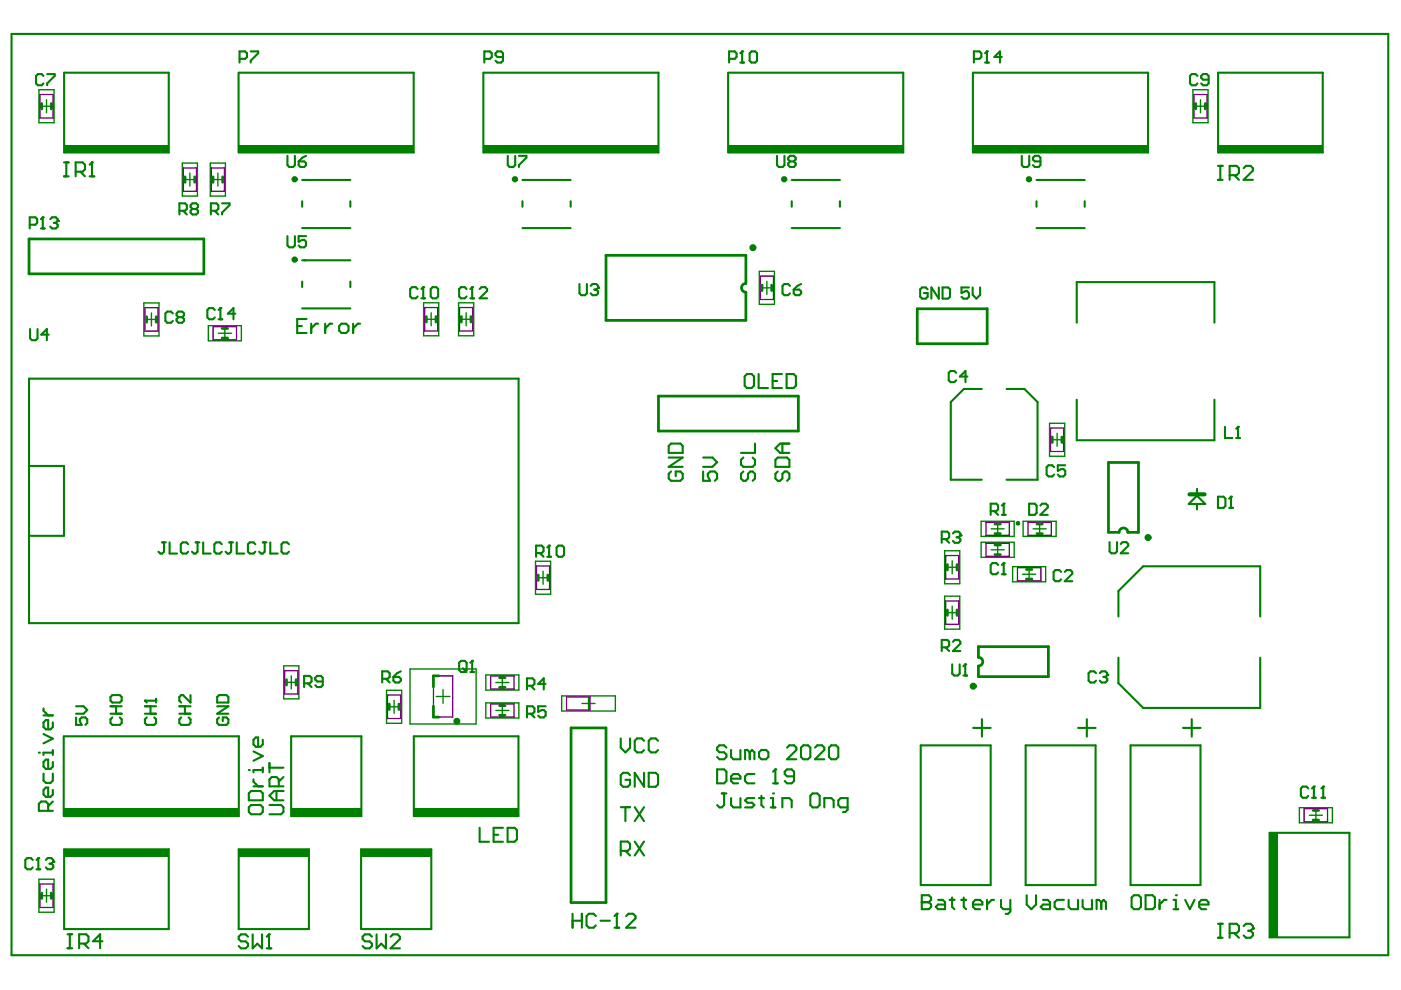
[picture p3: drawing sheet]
<svg xmlns="http://www.w3.org/2000/svg" width="297mm" height="210mm" viewBox="0 0 297 210" stroke-linecap="round" stroke-linejoin="round" font-family="sans-serif">
<g fill="none" stroke="#008000" stroke-width=".29">
<path d="M8.3 19h3.2v7h-3.2zM252.9 19h3.2v7h-3.2zM8.5 22.5h2.7M9.9 21.1v2.8M38.7 34.6h3.2v7h-3.2zM38.9 38.1h2.7M40.3 36.7v2.8M44.6 34.6h3.2v7h-3.2zM44.8 38.1h2.8M46.2 36.7v2.8M253.1 22.5h2.8M254.5 21.1v2.8"/>
<path d="M161 57.5h3.2v7h-3.2zM162.6 59.6v2.8M30.5 64.2h3.2v7h-3.2zM30.7 67.7h2.8M32.1 66.3v2.8M44.2 69.1h7v3.2h-7zM46.3 70.7h2.8M47.7 69.3v2.7M89.8 64.2h3.2v7h-3.2zM90 67.7h2.8M91.4 66.3v2.8M97.2 64.2h3.2v7h-3.2z"/>
<path d="M97.4 67.7h2.8M98.8 66.3v2.8M161.2 61h2.8M222.5 89.7h3.2v7h-3.2zM222.7 93.2h2.8M224.1 91.9v2.7M113.5 119h3.2v7h-3.2zM200.3 116.8h3.2v7h-3.2zM201.9 118.9v2.8M208 110.5h7v3.2h-7zM208 115h7v3.2h-7zM210.1 116.6h2.8"/>
<path d="M210.1 112.1h2.8M211.5 110.7v2.8M211.5 115.2v2.8M216.9 110.5h7v3.2h-7zM219 112.1h2.8M220.4 110.7v2.8M113.8 122.5h2.7M115.1 121.1v2.8M200.3 126.4h3.2v7h-3.2zM200.5 129.9h2.8M200.5 120.3h2.8M201.9 128.5v2.8"/>
<path d="M214.7 120.1h7v3.3h-7zM216.8 121.8h2.8M218.2 120.4v2.7M60.2 141.2h3.2v7h-3.2zM60.4 144.7h2.7M61.8 143.3v2.8M82 146.4h3.2v7h-3.2zM82.2 149.9h2.7M83.6 148.5v2.7M86.9 141.8h14v11.7h-14zM92.5 147.7h2.9M93.9 146.2v2.9"/>
<path d="M103 143.1h7v3.2h-7zM103 149h7v3.2h-7zM105.1 150.6h2.8M105.1 144.7h2.8M106.5 143.3v2.8M106.5 149.2v2.8M119.1 147.5h11.4v3.3h-11.4zM123.4 149.2h2.8M124.8 147.6v3.1M275.5 171.2h7v3.3h-7zM277.6 172.8h2.8M279 171.5v2.7"/>
<path d="M8.3 186.4h3.2v7h-3.2zM8.5 189.9h2.7M9.9 188.5v2.8"/>
</g>
<g fill="none" stroke="#008000" stroke-width=".44">
<path d="M2.4 7.2h291.9v195.3h-291.9zM13.6 15.4h22.2v16.9h-22.2zM50.6 15.4v16.9M50.6 15.4h37.1v16.9h-37.1M102.5 15.4v16.9M102.5 15.4h37.1v16.9h-37.1M154.4 15.4v16.9M154.4 15.4h37.1v16.9h-37.1M206.3 15.4v16.9M206.3 15.4h37.1v16.9h-37.1M258.3 15.4h22.1v16.9h-22.1zM64.1 38.2h10.2"/>
<path d="M110.8 38.2h10.2M167.9 38.2h10.2M219.8 38.2h10.2M64.1 42.7v1.1M64.1 59.7v1.2M64.1 55.2h10.2M64.1 48.4h10.2M74.3 42.7v1.1M74.3 59.7v1.2M110.8 42.7v1.1M110.8 48.4h10.2M121 42.7v1.1"/>
<path d="M167.9 42.7v1.1M167.9 48.4h10.2M178.1 42.7v1.1M219.8 42.7v1.1M219.8 48.4h10.2M230 42.7v1.1M64.1 65.4h10.2M228.3 68.4v-8.6h29.2v8.6M6.2 80.3h103.8v51.8h-103.8zM6.2 98.8h7.4v14.8h-7.4M208.2 82.5h-3.8l-2.8 2.7v16.5h6.6M213.4 82.5h3.8l2.8 2.7v16.5h-6.6"/>
<path d="M228.3 84.7v8.6h29.2v-8.6M253.8 103.6v1.2M253.8 106.9v1.1M254.1 104.8l-2.1 2.1h3.5l-1.7-1.8M237.1 130.7v-5.4l5.3-5.2h24.8v10.6M237.1 139.5v5.3l5.3 5.3h24.8v-10.6M13.5 156.1v16.9M13.6 156.1h37v16.9h-37M61.7 156.1h14.9v16.9h-14.9zM87.7 156.1h22.2v16.9h-22.2zM195.2 158h14.8v29.7h-14.8zM206.3 154.3h3.7"/>
<path d="M208.2 152.5v3.7M217.5 158h14.8v29.7h-14.8zM228.6 154.3h3.7M230.4 152.5v3.7M239.7 158h14.8v29.7h-14.8zM250.8 154.3h3.7M252.7 152.5v3.7M269.2 176.6h16.9v22.1h-16.9zM13.6 180.1h22.2v16.9h-22.2zM50.6 180.1h14.9v16.9h-14.9zM76.6 180.1h14.8v16.9h-14.8z"/>
</g>
<g fill="none" stroke="#800080" stroke-width=".29">
<path d="M8.5 20h2.7v5h-2.7zM38.9 35.6h2.7v5h-2.7zM44.8 35.6h2.8v5h-2.8zM253.1 20h2.8v5h-2.8zM161.2 58.6h2.8v4.9h-2.8zM30.7 65.3h2.8v4.9h-2.8zM45.2 69.3h5v2.7h-5zM90 65.2h2.8v5h-2.8zM97.4 65.2h2.8v5h-2.8zM222.7 90.8h2.8v4.9h-2.8zM200.5 117.8h2.8v4.9h-2.8zM209 110.7h5v2.8h-5z"/>
<path d="M209 115.2h5v2.8h-5zM217.9 110.7h5v2.8h-5zM113.8 120h2.7v5h-2.7zM200.5 127.4h2.8v5h-2.8zM215.7 120.4h5v2.7h-5zM60.4 142.2h2.7v5h-2.7zM82.2 147.4h2.7v4.9h-2.7zM91.9 143.3h4.1v8.7h-4.1zM104 149.2h5v2.8h-5zM104 143.3h5v2.8h-5zM120.1 147.8h5v2.7h-5zM276.5 171.5h5v2.7h-5z"/>
<path d="M8.5 187.4h2.7v5h-2.7z"/>
</g>
<g fill="none" stroke="#008000" stroke-width=".58">
<path d="M8.8 21.9v1.2M10.9 21.9v1.2M39.2 37.5v1.2M41.3 37.5v1.2M45.2 37.5v1.2M47.2 37.5v1.2M253.5 21.9v1.2M255.5 21.9v1.2M6.2 50.7h37v7.4h-37zM31.1 67.1v1.2M33.1 67.1v1.2M47.1 69.6h1.2"/>
<path d="M47.1 71.7h1.2M90.4 67.1v1.2M92.4 67.1v1.2M97.8 67.1v1.2M99.9 67.1v1.2M158.1 60.1v-6h-29.6v13.8h29.6v-5.9M161.6 60.4v1.2M163.6 60.4v1.2M194.5 65.5h14.8v7.4h-14.8zM139.6 84h29.7v7.4h-29.7zM223.1 92.7v1.1M225.1 92.7v1.1"/>
<path d="M200.9 119.7v1.2M202.9 119.7v1.2M210.9 117.6h1.2M210.9 115.5h1.2M210.9 111.1h1.2M210.9 113.1h1.2M219.8 111.1h1.2M219.8 113.1h1.2M237.3 112.9h-2.3v-14.8h6.4v14.8h-2.3M114.1 121.9v1.2M116.2 121.9v1.2M200.9 129.3v1.2"/>
<path d="M202.9 129.3v1.2M207.4 139.4v-2.3h14.9v6.4h-14.9v-2.3M217.6 122.8h1.2M217.6 120.7h1.2M60.7 144.1v1.2M62.8 144.1v1.2M82.5 149.3v1.1M84.6 149.3v1.1M91.9 149.7v2.3h1.2M93.1 143.3h-1.2v2.3M105.9 151.7h1.2M105.9 149.6h1.2"/>
<path d="M105.9 145.7h1.2M105.9 143.7h1.2M121.1 154.3h7.4v37.1h-7.4zM278.4 171.8h1.2M278.4 173.9h1.2M8.8 189.3v1.2M10.9 189.3v1.2"/>
</g>
<path d="M252.2 104.8h1.6M254.1 104.8h1.3" fill="none" stroke="#008000" stroke-width=".88"/>
<g fill="#008000">
<path d="M269.2 176.6h1.6v22.1h-1.6z" fill-rule="evenodd"/>
<path d="M87.7 171.4h22.2v1.6h-22.2z" fill-rule="evenodd"/>
<path d="M61.7 171.4h14.9v1.6h-14.9z" fill-rule="evenodd"/>
<path d="M76.6 180.1h14.8v1.6h-14.8z" fill-rule="evenodd"/>
<path d="M50.6 180.1h14.9v1.6h-14.9z" fill-rule="evenodd"/>
<path d="M50.6 30.7h37.1v1.6h-37.1z" fill-rule="evenodd"/>
<path d="M154.4 30.7h37.1v1.6h-37.1z" fill-rule="evenodd"/>
<path d="M258.3 30.7h22.1v1.6h-22.1z" fill-rule="evenodd"/>
<path d="M13.5 171.4h37.1v1.6h-37.1z" fill-rule="evenodd"/>
<path d="M13.6 180.1h22.2v1.6h-22.2z" fill-rule="evenodd"/>
<path d="M13.6 30.7h22.2v1.6h-22.2z" fill-rule="evenodd"/>
<path d="M102.5 30.7h37.1v1.6h-37.1z" fill-rule="evenodd"/>
<path d="M206.3 30.7h37.1v1.6h-37.1z" fill-rule="evenodd"/>
</g>
<path d="M50.8 12.5h1.2l.4-.4v-.8l-.4-.4h-1.2v2.4M53.2 10.9h1.5v.4l-1.5 1.6v.4M253.9 16.1l-.4-.4h-.8l-.4 .4v1.6l.4 .4h.8l.4-.4M256.3 16.9h-1.2l-.4-.4v-.4l.4-.4h.8l.4 .4v1.6l-.4 .4h-.8l-.4-.4M216.6 33v2l.4 .4h.8l.4-.4v-2M220.6 34.2h-1.2l-.4-.4v-.4l.4-.4h.8l.4 .4v1.6l-.4 .4h-.8l-.4-.4M258.2 105.3h1.2l.4 .4v1.6l-.4 .4h-1.2zM260.6 107.7h.8M261 105.3v2.4M199.7 137.3h1.1l.4-.4v-.8l-.4-.4h-1.1v2.3M200.5 137.3l.7 .7M202 136.1l.4-.4h.8l.4 .4v.4l-1.6 1.5h1.6" fill="none" stroke="#008000" stroke-width=".44"/>
<circle cx="261" cy="105.3" r=".22" fill="#008000"/>
<g fill="none" stroke="#008000" stroke-width=".44">
<path d="M44.7 44.7h1.2l.4-.4v-.8l-.4-.4h-1.2v2.4M45.5 44.7l.8 .8M47.1 43.1h1.6v.4l-1.6 1.6v.4M164.4 97.5l.5-.5h2l.5 .5v1.5h-3zM164.9 100l-.5 .5v1l.5 .4h.5l.5-.4v-1l.5-.5h.5l.5 .5v1l-.5 .4M165.9 94v2M167.4 94h-2l-1 1 1 1h2M199.7 114.3h1.1l.4-.4v-.8l-.4-.4h-1.1v2.4M200.5 114.3l.7 .8M202 113.1l.4-.4h.8l.4 .4v.4M261 105.3l-.4 .4M81 143.9h1.2l.4-.4v-.8l-.4-.4h-1.2v2.4"/>
<path d="M81.8 143.9l.8 .8M83.4 143.5h1.2l.4 .4v.4l-.4 .4h-.8l-.4-.4zM85 142.3l-.8 .4-.8 .8M57.1 170.7h2.5l.5 .5v1l-.5 .4h-2.5M57.1 161.8v2M57.1 162.8h3M58.6 167.7v2M59.1 166.7v-1.5l-.5-.5h-1l-.5 .5v1.5h3M60.1 167.7h-2l-1 1 1 1h2M60.1 164.7l-1 1"/>
</g>
<circle cx="203.6" cy="113.5" r=".22" fill="#008000"/>
<path d="M259.7 90.5v2.4h1.6M262.1 92.9h.8M262.5 90.5v2.4M202.8 113.9h.4M203.2 113.9l.4 .4v.4l-.4 .4h-.8l-.4-.4M203.6 113.5l-.4 .4M235.2 114.9v2l.4 .4h.8l.4-.4v-2M237.6 115.3l.4-.4h.8l.4 .4v.4l-1.6 1.6h1.6M225 121.3l-.4-.4h-.8l-.4 .4v1.5l.4 .4h.8l.4-.4M225.8 121.3l.4-.4h.7l.4 .4v.4l-1.5 1.5h1.5" fill="none" stroke="#008000" stroke-width=".44"/>
<circle cx="262.5" cy="90.5" r=".22" fill="#008000"/>
<path d="M6.3 47.7h1.2l.4-.4v-.8l-.4-.4h-1.2v2.3M8.7 48.4h.8M9.1 46.1v2.3M6.4 69.8v1.9l.4 .4h.8l.4-.4v-1.9M10.3 71h-1.6l1.2-1.2v2.3M262.5 90.5l-.4 .4M16.1 152.1v1.6h1.2l-.4-.8v-.4l.4-.4h.8l.4 .4v.8l-.4 .4M16.1 149.7h1.6l.8 .8-.8 .8h-1.6M46 149.7h2.4l-2.4 1.6h2.4M46 147.8l.4-.4h1.6l.4 .4v1.2h-2.4zM46.4 152.1l-.4 .4v.8l.4 .4h1.6l.4-.4v-.8l-.4-.4h-.8v.8" fill="none" stroke="#008000" stroke-width=".44"/>
<circle cx="9.1" cy="46.1" r=".22" fill="#008000"/>
<path d="M9.1 46.1l-.4 .4M10.7 46.5l.3-.4h.8l.4 .4v.4" fill="none" stroke="#008000" stroke-width=".44"/>
<circle cx="12.2" cy="46.9" r=".22" fill="#008000"/>
<path d="M13.6 34.4h1M13.6 37.4h1M14.1 34.4v3M16 36.4h1.5l.5-.5v-1l-.5-.5h-1.5v3M17 36.4l1 1M19 37.4h1M19.5 34.4v3M11.4 47.3h.4M11.8 47.3l.4 .4v.3l-.4 .4h-.8l-.3-.4M12.2 46.9l-.4 .4" fill="none" stroke="#008000" stroke-width=".44"/>
<circle cx="19.5" cy="34.4" r=".22" fill="#008000"/>
<g fill="none" stroke="#008000" stroke-width=".44">
<path d="M9.2 16.1l-.4-.4h-.8l-.4 .4v1.6l.4 .4h.8l.4-.4M10 15.7h1.6v.4l-1.6 1.6v.4M19.5 34.4l-.5 .5M60.9 33v2l.4 .4h.8l.4-.4v-2M63.3 34.2h1.2l.4 .4v.4l-.4 .4h-.8l-.4-.4zM64.9 33l-.8 .4-.8 .8M113.7 117.3h1.1l.4-.4v-.8l-.4-.4h-1.1v2.4M114.4 117.3l.8 .8M116 118.1h.8M116.4 115.7v2.4M101.7 175.5v3h2M104.7 177h.9"/>
<path d="M106.6 175.5h-1.9v3h1.9M107.6 175.5h1.5l.5 .5v2l-.5 .5h-1.5z"/>
</g>
<circle cx="116.4" cy="115.7" r=".22" fill="#008000"/>
<g fill="none" stroke="#008000" stroke-width=".44">
<path d="M102.7 12.5h1.2l.4-.4v-.8l-.4-.4h-1.2v2.4M106.6 12.1h-1.1l-.4-.4v-.4l.4-.4h.7l.4 .4v1.6l-.4 .4h-.7l-.4-.4M107.7 33v2l.3 .4h.8l.4-.4v-2M110 33h1.6v.4l-1.6 1.6v.4M116.4 115.7l-.4 .4M118 116.1l.4-.4h.8l.4 .4v1.6l-.4 .4h-.8l-.4-.4zM133.6 164.3l-.5-.4h-1l-.5 .4v2l.5 .5h1l.5-.5v-1h-1M136.6 163.9v2.9l-2-2.9v2.9M137.5 163.9h1.5l.5 .4v2l-.5 .5h-1.5zM152 163.1h1.5l.5 .5v2l-.5 .5h-1.5zM155 165.1h2v-.5l-.5-.5h-1l-.5 .5v1l.5 .5h1M159.9 164.1h-1.4l-.5 .5v1l.5 .5h1.4"/>
<path d="M163.9 166.1h1M164.4 163.1v3"/>
</g>
<circle cx="164.4" cy="163.1" r=".22" fill="#008000"/>
<path d="M154.6 12.5h1.2l.4-.4v-.8l-.4-.4h-1.2v2.4M157 13.3h.7M157.4 10.9v2.4M164.7 33v2l.4 .4h.8l.4-.4v-2M167.5 34.2l-.4 .4v.4l.4 .4h.8l.4-.4v-.4l-.4-.4M167.5 34.2l-.4-.4v-.4l.4-.4h.8l.4 .4v.4l-.4 .4M167.5 34.2h.8M164.4 163.1l-.5 .5M168.3 164.6h-1.4l-.5-.5v-.5l.5-.5h1l.4 .5v2l-.4 .5h-1l-.5-.5" fill="none" stroke="#008000" stroke-width=".44"/>
<circle cx="157.4" cy="10.9" r=".22" fill="#008000"/>
<path d="M157.4 10.9l-.4 .4M158.9 11.3l.4-.4h.8l.4 .4v1.6l-.4 .4h-.8l-.4-.4zM201.9 140.9v1.9l.4 .4h.8l.4-.4v-1.9M204.3 143.2h.7M204.7 140.9v2.3" fill="none" stroke="#008000" stroke-width=".44"/>
<circle cx="204.7" cy="140.9" r=".22" fill="#008000"/>
<path d="M206.5 12.5h1.2l.4-.4v-.8l-.4-.4h-1.2v2.4M208.9 13.3h.7M209.2 10.9v2.4M204.7 140.9l-.4 .4" fill="none" stroke="#008000" stroke-width=".44"/>
<circle cx="209.2" cy="10.9" r=".22" fill="#008000"/>
<path d="M209.2 10.9l-.3 .4M212.4 12.1h-1.6l1.2-1.2v2.4M36.7 66.5l-.4-.4h-.8l-.4 .4v1.5l.4 .4h.8l.4-.4M37.8 67.2l-.4-.3v-.4l.4-.4h.8l.4 .4v.4l-.4 .3M37.8 67.2l-.4 .4v.4l.4 .4h.8l.4-.4v-.4l-.4-.4M37.8 67.2h.8M45.5 65.7l-.3-.4h-.8l-.4 .4v1.6l.4 .4h.8l.3-.4M46.3 67.7h.8M46.7 65.3v2.4M223.5 99l-.4-.4h-.8l-.4 .4v1.6l.4 .4h.8l.4-.4M225.9 98.6h-1.6v1.2l.8-.4h.4l.4 .4v.8l-.4 .4h-.8l-.4-.4" fill="none" stroke="#008000" stroke-width=".44"/>
<circle cx="46.7" cy="65.3" r=".22" fill="#008000"/>
<g fill="none" stroke="#008000" stroke-width=".44">
<path d="M38 44.7h1.2l.4-.4v-.8l-.4-.4h-1.2v2.4M38.8 44.7l.8 .8M40.8 44.3l-.4-.4v-.4l.4-.4h.8l.4 .4v.4l-.4 .4M40.8 44.3l-.4 .4v.4l.4 .4h.8l.4-.4v-.4l-.4-.4M40.8 44.3h.8M60.9 50.1v1.9l.4 .4h.8l.4-.4v-1.9M64.9 50.1h-1.6v1.2l.8-.4h.4l.4 .4v.7l-.4 .4h-.8l-.4-.4M46.7 65.3l-.4 .4M49.9 66.5h-1.6l1.2-1.2v2.4M88.5 61.3l-.3-.4h-.8l-.4 .4v1.6l.4 .4h.8l.3-.4M89.3 63.3h.8M89.7 60.9v2.4"/>
<path d="M64.5 144.9h1.2l.4-.4v-.8l-.4-.4h-1.2v2.4M65.3 144.9l.8 .8M68.4 144.5h-1.2l-.4-.4v-.4l.4-.4h.8l.4 .4v1.6l-.4 .4h-.8l-.4-.4"/>
</g>
<circle cx="89.7" cy="60.9" r=".22" fill="#008000"/>
<g fill="none" stroke="#008000" stroke-width=".44">
<path d="M89.7 60.9l-.4 .4M91.3 61.3l.4-.4h.8l.4 .4v1.6l-.4 .4h-.8l-.4-.4zM167.5 60.6l-.4-.4h-.8l-.4 .4v1.6l.4 .4h.8l.4-.4M168.3 61.4h1.2l.4 .4v.4l-.4 .4h-.8l-.4-.4zM169.9 60.2l-.8 .4-.8 .8M141.8 94.5l.5-.5h2l.4 .5v1.5h-2.9zM141.8 97h2.9l-2.9 2h2.9M142.3 100l-.5 .5v1l.5 .4h2l.4-.4v-1l-.4-.5h-1v1M149.1 100v1.9h1.5l-.5-.9v-.5l.5-.5h.9l.5 .5v1l-.5 .4M149.1 97h2l.9 1-.9 1h-2M157.6 100l-.5 .5v1l.5 .4h.5l.5-.4v-1l.5-.5h.5l.5 .5v1l-.5 .4M157.6 97l-.5 .5v1l.5 .5h2l.5-.5v-1l-.5-.5"/>
<path d="M160.1 94v2h-3M210 108.4h1.2l.4-.4v-.8l-.4-.4h-1.2v2.4M210.8 108.4l.8 .8M212.4 109.2h.8M212.8 106.8v2.4M111.7 145.4h1.2l.4-.4v-.8l-.4-.4h-1.2v2.4M111.7 151.3h1.2l.4-.4v-.8l-.4-.4h-1.2v2.4M112.5 151.3l.8 .8M112.5 145.4l.8 .8M115.7 149.7h-1.6v1.2l.8-.4h.4l.4 .4v.8l-.4 .4h-.8l-.4-.4M115.7 145h-1.6l1.2-1.2v2.4M131.6 156.6v1.9l1 1 1-1v-1.9"/>
<path d="M136.6 157.1l-.5-.5h-1l-.5 .5v1.9l.5 .5h1l.5-.5M139.5 157.1l-.5-.5h-1l-.5 .5v1.9l.5 .5h1l.5-.5M131.6 171.1h2M132.6 171.1v3M134.6 178.4l2 3M134.6 171.1l2 3M136.6 178.4l-2 3M136.6 171.1l-2 3M131.6 180.4h1.5l.5-.5v-1l-.5-.5h-1.5v3M132.6 180.4l1 1"/>
</g>
<circle cx="212.8" cy="106.8" r=".22" fill="#008000"/>
<path d="M211.6 119.8l-.4-.4h-.8l-.4 .4v1.6l.4 .4h.8l.4-.4M212.8 106.8l-.4 .4M212.8 119.4v2.4M212.4 121.8h.8" fill="none" stroke="#008000" stroke-width=".44"/>
<circle cx="212.8" cy="119.4" r=".22" fill="#008000"/>
<path d="M202.7 79l-.4-.3h-.8l-.4 .3v1.6l.4 .4h.8l.4-.4M205.1 79.8h-1.6l1.2-1.1v2.3M205.4 60.9h-1.5v1.2l.7-.4h.4l.4 .4v.8l-.4 .4h-.8l-.3-.4M206.2 60.9v1.6l.8 .8 .8-.8v-1.6M212.8 119.4l-.4 .4M232.4 142.7l-.4-.4h-.8l-.4 .4v1.6l.4 .4h.8l.4-.4M233.2 142.7l.4-.4h.8l.4 .4v.4" fill="none" stroke="#008000" stroke-width=".44"/>
<circle cx="234.8" cy="143.1" r=".22" fill="#008000"/>
<path d="M234 143.5h.4M234.4 143.5l.4 .4v.4l-.4 .4h-.8l-.4-.4M234.8 143.1l-.4 .4M258.2 195.9h1M258.2 198.8h1M258.7 195.9v2.9M260.7 197.8h1.5l.5-.5v-.9l-.5-.5h-1.5v2.9M261.7 197.8l1 1M263.7 196.4l.5-.5h1l.4 .5v.5" fill="none" stroke="#008000" stroke-width=".44"/>
<circle cx="265.6" cy="196.9" r=".22" fill="#008000"/>
<path d="M277.4 167.2l-.4-.4h-.8l-.4 .4v1.6l.4 .3h.8l.4-.3M278.2 169.1h.8M278.6 166.8v2.3M264.7 197.3h.5M265.2 197.3l.4 .5v.5l-.4 .5h-1l-.5-.5M265.6 196.9l-.4 .4" fill="none" stroke="#008000" stroke-width=".44"/>
<circle cx="278.6" cy="166.8" r=".22" fill="#008000"/>
<path d="M278.6 166.8l-.4 .4M280.2 169.1h.7M280.5 166.8v2.3" fill="none" stroke="#008000" stroke-width=".44"/>
<circle cx="280.5" cy="166.8" r=".22" fill="#008000"/>
<g fill="none" stroke="#008000" stroke-width=".44">
<path d="M11.2 159.1v1M11.2 159.6h-2v.5M9.2 164v1.5l.5 .5h1l.5-.5v-1.5M10.2 171.9v-1.5l-.5-.5h-1l-.5 .5v1.5h3M11.2 161.6v.9l-.5 .5h-1l-.5-.5v-.9l.5-.5h.5v1.9M11.2 167.5v1l-.5 .5h-1l-.5-.5v-1l.5-.5h.5v2M11.2 169.9l-1 1M280.5 166.8l-.3 .4M14.3 198.1h1M14.8 198.1v2.9M21.7 199.6h-2l1.5-1.5v2.9M14.3 201h1"/>
<path d="M16.8 200.1h1.5l.5-.5v-1l-.5-.5h-1.5v2.9M17.8 200.1l1 .9"/>
</g>
<circle cx="8.2" cy="159.6" r=".22" fill="#008000"/>
<g fill="none" stroke="#008000" stroke-width=".44">
<path d="M9.2 155.6l2 1-2 1M9.2 150.2v.5l1 1M9.2 151.7h2M11.2 153.2v.9l-.5 .5h-1l-.5-.5v-.9l.5-.5h.5v1.9M23.4 147.8l.4-.4h1.6l.4 .4v.8l-.4 .4h-1.6l-.4-.4zM23.4 151.3h2.4M23.4 149.7h2.4M23.8 152.1l-.4 .4v.8l.4 .4h1.6l.4-.4v-.8l-.4-.4M24.6 149.7v1.6M30.7 151.3h2.4M30.7 149.7h2.4M30.7 148.6h2.4"/>
<path d="M31.1 152.1l-.4 .4v.8l.4 .4h1.6l.4-.4v-.8l-.4-.4M31.9 149.7v1.6M33.1 148.2v.8"/>
</g>
<circle cx="30.7" cy="148.6" r=".22" fill="#008000"/>
<g fill="none" stroke="#008000" stroke-width=".44">
<path d="M258.2 35.2h1M258.2 38.1h1M258.7 35.2v2.9M260.7 37.1h1.5l.5-.4v-1l-.5-.5h-1.5v2.9M261.7 37.1l1 1M263.7 35.7l.5-.5h1l.4 .5v.5l-1.9 1.9h1.9M158.4 79.3h1l.5 .5v2l-.5 .5h-1l-.5-.5v-2zM160.8 79.3v3h2M165.8 79.3h-2v3h2M166.8 79.3h1.5l.5 .5v2l-.5 .5h-1.5zM163.8 80.8h1M30.7 148.6l.4 .4"/>
<path d="M38 151.3h2.4M38 149.7h2.4M38.4 152.1l-.4 .4v.8l.4 .4h1.6l.4-.4v-.8l-.4-.4M39.2 149.7v1.6M40.4 147.4v1.6l-1.6-1.6h-.4l-.4 .4v.8l.4 .4M6.9 182.3l-.3-.4h-.8l-.4 .4v1.6l.4 .4h.8l.3-.4M7.7 184.3h.8M8.1 181.9v2.4"/>
</g>
<circle cx="8.1" cy="181.9" r=".22" fill="#008000"/>
<path d="M8.1 181.9l-.4 .4M9.7 182.3l.4-.4h.8l.4 .4v.4" fill="none" stroke="#008000" stroke-width=".44"/>
<circle cx="11.3" cy="182.7" r=".22" fill="#008000"/>
<path d="M97.3 140.5l.4-.4h.8l.4 .4v1.6l-.4 .4h-.8l-.4-.4zM98.1 141.7l.8 .8M99.7 142.5h.8M100.1 140.1v2.4M10.5 183.1h.4M10.9 183.1l.4 .4v.4l-.4 .4h-.8l-.4-.4M11.3 182.7l-.4 .4" fill="none" stroke="#008000" stroke-width=".44"/>
<circle cx="100.1" cy="140.1" r=".22" fill="#008000"/>
<path d="M100.1 140.1l-.4 .4M121.4 193.7v3M121.4 195.2h2M123.4 193.7v3M126.3 194.2l-.5-.5h-.9l-.5 .5v2l.5 .5h.9l.5-.5M127.3 195.2h2M130.3 196.7h1M130.8 193.7v3" fill="none" stroke="#008000" stroke-width=".44"/>
<circle cx="130.8" cy="193.7" r=".22" fill="#008000"/>
<g fill="none" stroke="#008000" stroke-width=".44">
<path d="M154 158.5l-.5-.5h-1l-.5 .5v.5l.5 .5h1l.5 .5v.5l-.5 .5h-1l-.5-.5M155 159v1.5l.5 .5h1.5v-2M159 159.5l-.5-.5h-.5v2M159 159.5v1.5M159 159.5l.5-.5 .4 .5v1.5M160.9 159.5l.5-.5h1l.5 .5v1l-.5 .5h-1l-.5-.5zM166.9 158.5l.5-.5h.9l.5 .5v.5l-1.9 2h1.9M169.8 158.5l.5-.5h1l.5 .5v2l-.5 .5h-1l-.5-.5zM172.8 158.5l.5-.5h1l.5 .5v.5l-2 2h2M175.8 158.5l.5-.5h.9l.5 .5v2l-.5 .5h-.9l-.5-.5zM52.8 168.2l.4-.5h2l.5 .5v1.5h-2.9zM52.8 171.2l.4-.5h2l.5 .5v1l-.5 .4h-2l-.4-.4z"/>
<path d="M53.7 166.7h2M53.7 165.2v.5l1 1M55.7 162.8v1M55.7 163.3h-2v.5M130.8 193.7l-.5 .5M132.8 194.2l.5-.5h.9l.5 .5v.5l-1.9 2h1.9"/>
</g>
<circle cx="52.8" cy="163.3" r=".22" fill="#008000"/>
<g fill="none" stroke="#008000" stroke-width=".44">
<path d="M63 69.1h1M65 67.6h-2v3h2M66 68.6v2M67.5 68.6h-.5l-1 1M68.9 68.6v2M70.4 68.6h-.5l-1 1M71.9 69.1l.5-.5h1l.5 .5v1l-.5 .5h-1l-.5-.5zM74.9 68.6v2M76.4 68.6h-.5l-1 1M98.9 61.3l-.4-.4h-.8l-.4 .4v1.6l.4 .4h.8l.4-.4M99.7 63.3h.8M100.1 60.9v2.4"/>
<path d="M34.4 115h.8M34.8 115v2l-.4 .4h-.4l-.4-.4M36 115v2.4h1.5M39.9 115.4l-.4-.4h-.8l-.4 .4v1.6l.4 .4h.8l.4-.4M41.5 115h.8M41.9 115v2l-.4 .4h-.4l-.4-.4M43.1 115v2.4h1.6M47 115.4l-.4-.4h-.8l-.4 .4v1.6l.4 .4h.8l.4-.4M48.6 115h.8M49 115v2l-.4 .4h-.4l-.4-.4M50.2 115v2.4h1.6M54.1 115.4l-.3-.4h-.8l-.4 .4v1.6l.4 .4h.8l.3-.4"/>
<path d="M55.7 115h.8M56.1 115v2l-.4 .4h-.4l-.4-.4M57.3 115v2.4h1.6M61.3 115.4l-.4-.4h-.8l-.4 .4v1.6l.4 .4h.8l.4-.4M53.7 159.3l2 1-2 1M55.7 156.9v.9l-.5 .5h-1l-.5-.5v-.9l.5-.5h.5v1.9"/>
</g>
<circle cx="100.1" cy="60.9" r=".22" fill="#008000"/>
<path d="M100.1 60.9l-.4 .4M101.7 61.3l.4-.4h.8l.4 .4v.4l-1.6 1.6h1.6M153 168.2h1M153.5 168.2v2.5l-.5 .5h-.5l-.5-.5M155 169.2v1.5l.5 .5h1.5v-2M159.9 169.2h-1.4l-.5 .5 .5 .5h1l.4 .5-.4 .5h-1.5M160.9 169.2h1M161.4 168.7v2l.5 .5M163.4 171.2h1M163.4 169.2h.5v2" fill="none" stroke="#008000" stroke-width=".44"/>
<circle cx="163.9" cy="168.2" r=".22" fill="#008000"/>
<path d="M122.9 60.2v2l.3 .4h.8l.4-.4v-2M125.2 60.6l.4-.4h.8l.4 .4v.4M196.7 61.3l-.4-.4h-.8l-.4 .4v1.6l.4 .4h.8l.4-.4v-.8h-.8M199 60.9v2.4l-1.5-2.4v2.4M199.8 60.9h1.2l.4 .4v1.6l-.4 .4h-1.2zM165.9 171.2v-2h1.5l.5 .5v1.5M172.3 168.2h1l.5 .5v2l-.5 .5h-1l-.5-.5v-2zM174.8 171.2v-2h1.5l.4 .5v1.5M179.7 171.2h-1.5l-.5-.5v-1l.5-.5h1.5v2.5l-.5 .5h-.5" fill="none" stroke="#008000" stroke-width=".44"/>
<circle cx="126.8" cy="61" r=".22" fill="#008000"/>
<g fill="none" stroke="#008000" stroke-width=".44">
<path d="M126 61.4h.4M126.4 61.4l.4 .4v.4l-.4 .4h-.8l-.4-.4M126.8 61l-.4 .4M217.7 189.8v2l1 1 1-1v-2M221.1 190.8h1l.5 .5v1.5h-1.5l-.5-.5 .5-.5h1.5M225.6 190.8h-1.5l-.5 .5v1l.5 .5h1.5M226.6 190.8v1.5l.5 .5h1.4v-2M229.5 190.8v1.5l.5 .5h1.5v-2M233.5 191.3l-.5-.5h-.5v2M233.5 191.3v1.5M233.5 191.3l.5-.5 .5 .5v1.5M240.4 189.8h1l.5 .5v2l-.5 .5h-1l-.5-.5v-2z"/>
<path d="M242.9 189.8h1.5l.5 .5v2l-.5 .5h-1.5zM245.8 190.8v2M247.3 190.8h-.5l-1 1M248.8 190.8h.5v2M248.8 192.8h1"/>
</g>
<circle cx="249.3" cy="189.8" r=".22" fill="#008000"/>
<path d="M218.2 106.8h1.2l.4 .4v1.6l-.4 .4h-1.2zM220.6 107.2l.4-.4h.8l.3 .4v.4l-1.5 1.6h1.5M52.6 198.6l-.5-.5h-1l-.5 .5v.5l.5 .5h1l.5 .5v.5l-.5 .5h-1l-.5-.5M53.6 198.1v3l1-1 1 1v-3M57 198.1v3M78.9 198.6l-.5-.5h-1l-.5 .5v.5l.5 .5h1l.5 .5v.5l-.5 .5h-1l-.5-.5M79.8 198.1v3l1-1 1 1v-3M82.8 198.6l.5-.5h1l.5 .5v.5l-2 2h2M251.3 190.8l1 2 1-2M254.2 191.8h2v-.5l-.5-.5h-1l-.5 .5v1l.5 .5h1M56.5 201.1h1" fill="none" stroke="#008000" stroke-width=".44"/>
<circle cx="57" cy="198.1" r=".22" fill="#008000"/>
<path d="M57 198.1l-.5 .5M195.4 189.8v3h1.5l.5-.5v-.5l-.5-.5h-1.5" fill="none" stroke="#008000" stroke-width=".44"/>
<circle cx="195.4" cy="191.3" r=".22" fill="#008000"/>
<path d="M195.4 189.8h1.5l.5 .5v.5l-.5 .5h-1.5M198.9 190.8h1l.5 .5v1.5h-1.5l-.5-.5 .5-.5h1.5M201.4 190.8h1M201.9 190.3v2l.5 .5M203.8 190.8h1M204.3 190.3v2l.5 .5M206.3 191.8h2v-.5l-.5-.5h-1l-.5 .5v1l.5 .5h1M209.3 190.8v2M210.8 190.8h-.5l-1 1M212.2 190.8v1.5l.5 .5h1.5M214.2 190.8v2.5l-.5 .5h-.5" fill="none" stroke="#008000" stroke-width=".44"/>
<g fill="none" stroke="#008000" stroke-width=".74">
<circle cx="62.5" cy="38" r=".29"/>
<circle cx="109.2" cy="38" r=".29"/>
<circle cx="166.3" cy="38" r=".29"/>
<circle cx="218.2" cy="38" r=".29"/>
<circle cx="62.5" cy="55" r=".29"/>
<circle cx="159.6" cy="52.5" r=".37"/>
<circle cx="215.8" cy="111" r=".1"/>
<circle cx="243.4" cy="114" r=".37"/>
<circle cx="206.3" cy="145.5" r=".37"/>
</g>
<path d="M158.1 60.1a.93 .93 0 0 0-.9 .9 .93 .93 0 0 0 .9 1M237.3 112.9a.93 .93 0 0 1 .9-1 .93 .93 0 0 1 .9 1M207.4 139.4a.93 .93 0 0 1 1 .9 .93 .93 0 0 1-1 .9" fill="none" stroke="#008000" stroke-width=".58"/>
<circle cx="96.9" cy="152.9" r=".36" fill="none" stroke="#008000" stroke-width=".73"/>
</svg>
